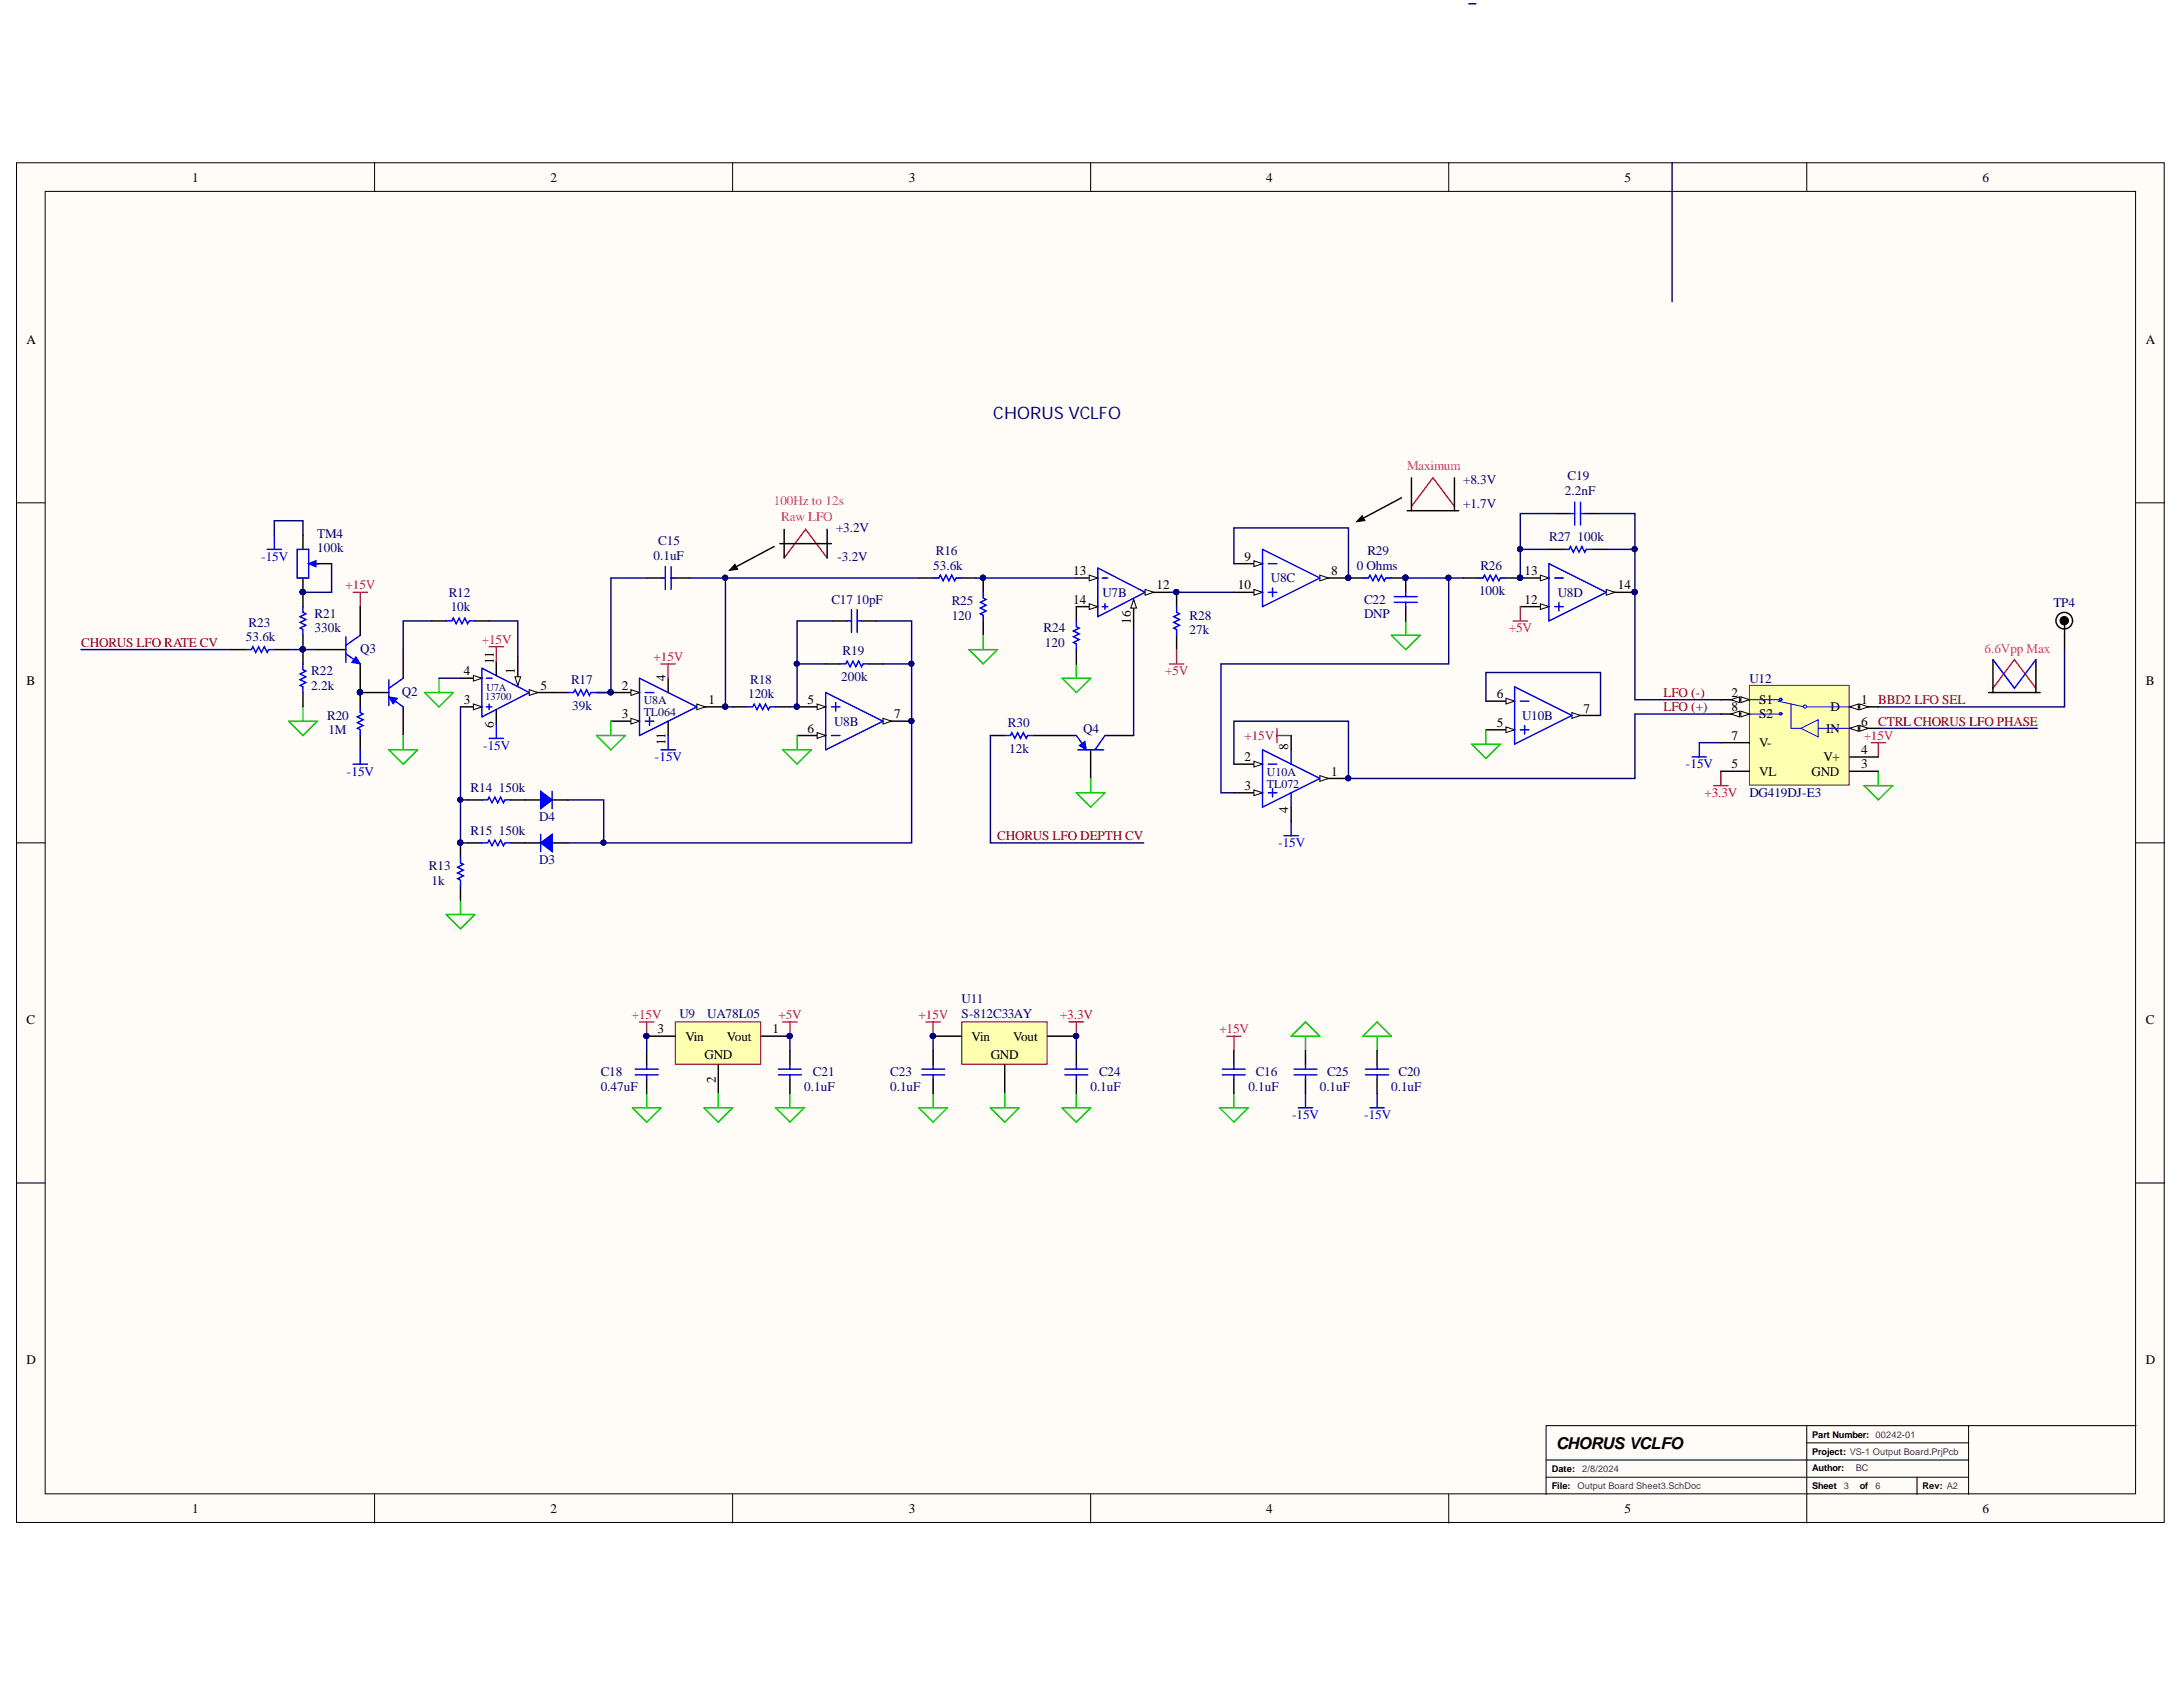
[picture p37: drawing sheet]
<svg xmlns="http://www.w3.org/2000/svg" width="279mm" height="216mm" viewBox="0 0 279 216" stroke-linecap="round" stroke-linejoin="round" font-family="sans-serif">
<defs><g id="words">
<text font-size="2.2" fill="#000080" x="127.1" y="53.6">CHORUS VCLFO</text>
<text font-size="2.1" x="199.2" y="185.5">CHORUS VCLFO</text>
<g font-size="1.7">
<text x="24.6" y="23.3">1</text>
<text x="70.5" y="23.3">2</text>
<text x="116.3" y="23.3">3</text>
<text x="162.1" y="23.3">4</text>
<text x="207.9" y="23.3">5</text>
<text x="253.8" y="23.3">6</text>
<text x="3.4" y="44.1">A</text>
<text x="274.7" y="44.1">A</text>
<text x="159.3" y="71.8">9</text>
<text x="137.4" y="77.3">14</text>
<text x="137.4" y="73.6">13</text>
<text x="148" y="75.4">12</text>
<text x="158.4" y="75.4">10</text>
<text x="170.4" y="73.6">8</text>
<text x="195.1" y="73.6">13</text>
<text x="195.1" y="77.3">12</text>
<text x="207.1" y="75.4">14</text>
<text x="144.7" y="79.8" transform="rotate(-90 144.7 79.8)">16</text>
<text x="3.4" y="87.6">B</text>
<text x="59.4" y="86.4">4</text>
<text x="63.2" y="85" transform="rotate(-90 63.2 85)">11</text>
<text x="65.9" y="86.3" transform="rotate(-90 65.9 86.3)">1</text>
<text x="69.2" y="88.3">5</text>
<text x="79.6" y="88.3">2</text>
<text x="85.2" y="87.2" transform="rotate(-90 85.2 87.2)">4</text>
<text x="191.6" y="89.4">6</text>
<text x="221.6" y="89.2">2</text>
<text x="274.7" y="87.6">B</text>
<text x="59.4" y="90.1">3</text>
<text x="63.2" y="93.1" transform="rotate(-90 63.2 93.1)">6</text>
<text x="79.6" y="91.9">3</text>
<text x="85.2" y="95.4" transform="rotate(-90 85.2 95.4)">11</text>
<text x="90.7" y="90.1">1</text>
<text x="103.4" y="93.8">6</text>
<text x="103.4" y="90.1">5</text>
<text x="114.4" y="91.9">7</text>
<text x="164.9" y="96" transform="rotate(-90 164.9 96)">8</text>
<text x="191.6" y="93">5</text>
<text x="202.7" y="91.2">7</text>
<text x="221.6" y="94.7">7</text>
<text x="221.6" y="91">8</text>
<text x="225.2" y="90.1">S1</text>
<text x="225.2" y="95.6">V-</text>
<text x="225.2" y="91.9">S2</text>
<text x="233.7" y="93.8">IN</text>
<text x="234.3" y="91">D</text>
<text x="238.2" y="92.9">6</text>
<text x="238.2" y="90.1">1</text>
<text x="159.3" y="97.4">2</text>
<text x="159.3" y="101.1">3</text>
<text x="170.4" y="99.3">1</text>
<text x="221.6" y="98.3">5</text>
<text x="225.2" y="99.3">VL</text>
<text x="231.9" y="99.3">GND</text>
<text x="233.4" y="97.4">V+</text>
<text x="238.2" y="96.5">4</text>
<text x="238.2" y="98.3">3</text>
<text x="164.9" y="104.1" transform="rotate(-90 164.9 104.1)">4</text>
<text x="3.4" y="131.1">C</text>
<text x="274.7" y="131.1">C</text>
<text x="84.2" y="132.3">3</text>
<text x="87.7" y="133.2">Vin</text>
<text x="90.2" y="135.6">GND</text>
<text x="93" y="133.2">Vout</text>
<text x="98.9" y="132.3">1</text>
<text x="124.3" y="133.2">Vin</text>
<text x="126.8" y="135.6">GND</text>
<text x="129.7" y="133.2">Vout</text>
<text x="91.6" y="138.6" transform="rotate(-90 91.6 138.6)">2</text>
<text x="3.4" y="174.6">D</text>
<text x="274.7" y="174.6">D</text>
<text x="24.6" y="193.6">1</text>
<text x="70.5" y="193.6">2</text>
<text x="116.3" y="193.6">3</text>
<text x="162.1" y="193.6">4</text>
<text x="207.9" y="193.6">5</text>
<text x="253.8" y="193.6">6</text>
</g>
<g font-size="1.7" fill="#db3381">
<text x="99.1" y="64.6">100Hz to 12s</text>
<text x="180.1" y="60.2">Maximum</text>
<text x="100" y="66.6">Raw LFO</text>
<text x="254" y="83.6">6.6Vpp Max</text>
</g>
<g font-size="1.7" fill="#000080">
<text x="187.3" y="65">+1.7V</text>
<text x="187.3" y="61.9">+8.3V</text>
<text x="200.3" y="63.3">2.2nF</text>
<text x="200.6" y="61.5">C19</text>
<text x="40.6" y="70.7">100k</text>
<text x="40.6" y="68.8">TM4</text>
<text x="83.7" y="71.6">0.1uF</text>
<text x="84.2" y="69.8">C15</text>
<text x="107" y="68.1">+3.2V</text>
<text x="107.2" y="71.8">-3.2V</text>
<text x="119.8" y="71">R16</text>
<text x="175" y="71">R29</text>
<text x="198.3" y="69.2">R27</text>
<text x="201.9" y="69.2">100k</text>
<text x="57.4" y="76.4">R12</text>
<text x="106.4" y="77.3">C17</text>
<text x="109.5" y="77.3">10pF</text>
<text x="119.4" y="72.9">53.6k</text>
<text x="121.8" y="77.5">R25</text>
<text x="141.1" y="76.4">U7B</text>
<text x="162.7" y="74.5">U8C</text>
<text x="173.7" y="72.9">0 Ohms</text>
<text x="174.6" y="77.3">C22</text>
<text x="189.3" y="76.2">100k</text>
<text x="189.5" y="72.9">R26</text>
<text x="199.4" y="76.4">U8D</text>
<text x="262.8" y="77.6">TP4</text>
<text x="31.5" y="82">53.6k</text>
<text x="31.8" y="80.3">R23</text>
<text x="40.3" y="80.9">330k</text>
<text x="40.3" y="79.2">R21</text>
<text x="46.1" y="83.6">Q3</text>
<text x="57.7" y="78.2">10k</text>
<text x="107.8" y="83.9">R19</text>
<text x="121.8" y="79.3">120</text>
<text x="133.6" y="80.9">R24</text>
<text x="133.7" y="82.8">120</text>
<text x="152.3" y="81.1">27k</text>
<text x="152.3" y="79.3">R28</text>
<text x="174.6" y="79.2">DNP</text>
<text x="39.8" y="88.3">2.2k</text>
<text x="39.8" y="86.4">R22</text>
<text x="51.4" y="89">Q2</text>
<text x="73.1" y="87.5">R17</text>
<text x="95.8" y="89.4">120k</text>
<text x="96" y="87.5">R18</text>
<text x="107.7" y="87.2">200k</text>
<text x="223.9" y="87.4">U12</text>
<text x="41.9" y="92.1">R20</text>
<text x="42" y="94">1M</text>
<text x="73.3" y="90.8">39k</text>
<text x="106.7" y="92.9">U8B</text>
<text x="129" y="93">R30</text>
<text x="138.6" y="93.8">Q4</text>
<text x="194.8" y="92.1">U10B</text>
<text x="60.2" y="101.3">R14</text>
<text x="63.9" y="101.3">150k</text>
<text x="129.2" y="96.3">12k</text>
<text x="223.9" y="102">DG419DJ-E3</text>
<text x="60.2" y="106.8">R15</text>
<text x="63.9" y="106.8">150k</text>
<text x="69" y="105.1">D4</text>
<text x="54.9" y="111.4">R13</text>
<text x="55.2" y="113.2">1k</text>
<text x="69" y="110.6">D3</text>
<text x="87" y="130.2">U9</text>
<text x="90.5" y="130.2">UA78L05</text>
<text x="123.1" y="128.4">U11</text>
<text x="123.1" y="130.2">S-812C33AY</text>
<text x="76.9" y="137.8">C18</text>
<text x="104" y="137.8">C21</text>
<text x="113.9" y="137.8">C23</text>
<text x="140.7" y="137.8">C24</text>
<text x="160.7" y="137.8">C16</text>
<text x="169.8" y="137.8">C25</text>
<text x="179" y="137.8">C20</text>
<text x="76.9" y="139.6">0.47uF</text>
<text x="102.9" y="139.6">0.1uF</text>
<text x="113.9" y="139.6">0.1uF</text>
<text x="139.6" y="139.6">0.1uF</text>
<text x="159.8" y="139.6">0.1uF</text>
<text x="168.9" y="139.6">0.1uF</text>
<text x="178.1" y="139.6">0.1uF</text>
</g>
<g font-size="1.7" fill="#00f">
<text x="33.4" y="71.8">-15V</text>
<text x="61.8" y="96">-15V</text>
<text x="44.4" y="99.3">-15V</text>
<text x="83.8" y="97.4">-15V</text>
<text x="215.8" y="98.3">-15V</text>
<text x="163.6" y="108.4">-15V</text>
<text x="165.4" y="143.2">-15V</text>
<text x="174.6" y="143.2">-15V</text>
</g>
<g font-size="1.7" fill="#c06">
<text x="44.2" y="75.4">+15V</text>
<text x="61.7" y="82.5">+15V</text>
<text x="193.1" y="80.9">+5V</text>
<text x="83.7" y="84.6">+15V</text>
<text x="149.1" y="86.4">+5V</text>
<text x="159.3" y="94.7">+15V</text>
<text x="238.5" y="94.7">+15V</text>
<text x="80.9" y="130.4">+15V</text>
<text x="99.6" y="130.4">+5V</text>
<text x="117.6" y="130.4">+15V</text>
<text x="156.1" y="132.3">+15V</text>
</g>
<g font-size="1.7" fill="#800000">
<text x="10.4" y="82.8">CHORUS LFO RATE CV</text>
<text x="212.9" y="89.2">LFO (-)</text>
<text x="212.9" y="91">LFO (+)</text>
<text x="240.4" y="92.9">CTRL CHORUS LFO PHASE</text>
<text x="240.4" y="90.1">BBD2 LFO SEL</text>
<text x="127.6" y="107.5">CHORUS LFO DEPTH CV</text>
</g>
<g font-size="1.7" fill="#ee0e22">
<text x="218.1" y="102">+3.3V</text>
<text x="135.7" y="130.4">+3.3V</text>
</g>
<g font-size="1.5" fill="#000080">
<text x="82.4" y="91.6">TL064</text>
<text x="82.4" y="90.1">U8A</text>
<text x="162.2" y="100.8">TL072</text>
<text x="162.2" y="99.3">U10A</text>
</g>
<g font-size="1.4" fill="#000080">
<text x="62.1" y="89.6">13700</text>
<text x="62.3" y="88.4">U7A</text>
</g>
<g font-size="1.2">
<text x="231.9" y="184">Part Number: 00242-01</text>
<text x="198.6" y="188.4">Date:</text>
<text x="198.6" y="190.6">File:</text>
<text x="231.9" y="190.6">Sheet</text>
<text x="231.9" y="188.3">Author:</text>
<text x="231.9" y="186.2">Project: VS-1 Output Board.PrjPcb</text>
<text x="238" y="190.6">of</text>
<text x="246.1" y="190.6">Rev: A2</text>
</g>
<g font-size="1.2" fill="#434343">
<text x="201.9" y="190.6">Output Board Sheet3.SchDoc</text>
<text x="202.5" y="188.4">2/8/2024</text>
<text x="236" y="190.6">3</text>
<text x="237.5" y="188.3">BC</text>
<text x="240.1" y="190.6">6</text>
</g>
</g></defs>
<g fill="#fffcf8" stroke="#000" stroke-width=".13">
<path d="M2.1 20.8h274.9v174h-274.9z"/>
<path d="M5.8 24.5h267.5v166.7h-267.5z"/>
</g>
<g fill="none" stroke="#000" stroke-width=".13">
<path d="M47.9 20.8v3.7M93.8 20.8v3.7M139.6 20.8v3.7M185.4 20.8v3.7M231.2 20.8v3.7M2.1 64.4h3.7M273.4 64.4h3.7M2.1 107.9h3.7M273.4 107.9h3.7M2.1 151.4h3.7M273.4 151.4h3.7M47.9 191.3v3.6"/>
<path d="M93.8 191.3v3.6M139.6 191.3v3.6M185.4 191.3v3.6M197.9 189.1h54.1M197.9 186.9h54.1M231.2 182.5v12.4M231.2 184.7h20.8M245.4 189.1v2.2M252 182.5h-54.1v8.8M273.4 182.5h-21.4v8.8"/>
</g>
<path d="M46.1 88.6h3.7M51.6 83.1v3.7M51.6 90.5v3.6M70.9 88.6h1.8M76.4 88.6h1.8M93.8 90.5h1.8M99.3 90.5h1.8" fill="none" stroke="#000" stroke-width=".18"/>
<path d="M49.8 87v3.3M50.3 89.5l1.3 1M51.6 86.8l-1.8 1.3M72.7 88.6h.7l.2-.3 .4 .7 .3-.7 .4 .7 .4-.7 .3 .7 .2-.4h.8M95.6 90.5h.7l.2-.4 .4 .7 .3-.7 .4 .7 .4-.7 .3 .7 .2-.3h.8" fill="none" stroke="#00f" stroke-width=".18"/>
<g fill="#000080" stroke="#000080" stroke-width=".13">
<circle cx="78.1" cy="88.6" r=".33"/>
<circle cx="46.1" cy="88.6" r=".33"/>
</g>
<path d="M49.8 89.2l1.1 .2-.6 .7z" fill="#00f"/>
<path d="M49.8 89.2l1.1 .2-.6 .7z" fill="none" stroke="#00f" stroke-width=".13"/>
<g fill="#000080" stroke="#000080" stroke-width=".13">
<circle cx="46.1" cy="88.6" r=".33"/>
<circle cx="38.7" cy="83.1" r=".33"/>
<circle cx="38.7" cy="75.8" r=".33"/>
</g>
<path d="M38.8 75.8v1.8M82.8 74h1.8M86.4 74h1.9M106.6 79.5h1.8M110.3 79.5h1.8M194.6 74h3.6M38.8 81.3v1.8M46.1 88.6v1.9M46.1 94.1v1.9M105.7 85h1.8M111.2 85h1.8" fill="none" stroke="#000" stroke-width=".18"/>
<path d="M38.8 77.6v.8l.3 .2-.7 .3 .7 .4-.7 .4 .7 .3-.7 .4 .4 .2v.7M84.6 74h.6M85.2 72.5v2.9M85.9 72.5v2.9M85.9 74h.5M108.4 79.5h.6M109 78v2.9M109.7 78v2.9M109.7 79.5h.6M46.1 90.5v.7l.4 .2-.8 .3 .8 .4-.8 .4 .8 .3-.8 .4 .4 .2v.7M107.5 85h.7l.2-.4 .4 .7 .4-.7 .3 .7 .4-.7 .4 .7 .1-.3h.8" fill="none" stroke="#00f" stroke-width=".18"/>
<path d="M197.1 73.6l1.1 .4-1.1 .3z" fill="#fffcf8"/>
<path d="M197.1 73.6l1.1 .4-1.1 .3z" fill="none" stroke="#000" stroke-width=".13"/>
<circle cx="194.5" cy="73.9" r=".33" fill="#000080" stroke="#000080" stroke-width=".13"/>
<path d="M194.6 77.6h3.6" fill="none" stroke="#000" stroke-width=".18"/>
<path d="M197.1 77.3l1.1 .3-1.1 .4z" fill="#fffcf8"/>
<path d="M197.1 77.3l1.1 .3-1.1 .4z" fill="none" stroke="#000" stroke-width=".13"/>
<path d="M205.6 75.8h3.6" fill="none" stroke="#000" stroke-width=".18"/>
<path d="M205.6 75.4l1.1 .4-1.1 .4z" fill="#fffcf8"/>
<path d="M205.6 75.4l1.1 .4-1.1 .4z" fill="none" stroke="#000" stroke-width=".13"/>
<g fill="#000080" stroke="#000080" stroke-width=".13">
<circle cx="209.2" cy="75.8" r=".33"/>
<circle cx="194.5" cy="73.9" r=".33"/>
</g>
<path d="M198.2 72.1l7.4 3.7-7.4 3.7zM199 74h1.1M199 77.6h1.1M199.5 77.1v1.1" fill="none" stroke="#00f" stroke-width=".18"/>
<path d="M102 94.1h3.7" fill="none" stroke="#000" stroke-width=".18"/>
<path d="M104.6 93.8l1.1 .3-1.1 .4z" fill="#fffcf8"/>
<path d="M104.6 93.8l1.1 .3-1.1 .4z" fill="none" stroke="#000" stroke-width=".13"/>
<path d="M102 90.5h3.7" fill="none" stroke="#000" stroke-width=".18"/>
<path d="M104.6 90.1l1.1 .4-1.1 .3z" fill="#fffcf8"/>
<path d="M104.6 90.1l1.1 .4-1.1 .3z" fill="none" stroke="#000" stroke-width=".13"/>
<circle cx="102" cy="90.4" r=".33" fill="#000080" stroke="#000080" stroke-width=".13"/>
<path d="M113 92.3h3.7" fill="none" stroke="#000" stroke-width=".18"/>
<path d="M113 91.9l1.1 .4-1.1 .4z" fill="#fffcf8"/>
<path d="M113 91.9l1.1 .4-1.1 .4z" fill="none" stroke="#000" stroke-width=".13"/>
<g fill="#000080" stroke="#000080" stroke-width=".13">
<circle cx="116.6" cy="92.3" r=".33"/>
<circle cx="102" cy="90.4" r=".33"/>
</g>
<path d="M105.7 88.6l7.3 3.7-7.3 3.7zM106.4 94.1h1.1M106.4 90.5h1.1M107 89.9v1.1" fill="none" stroke="#00f" stroke-width=".18"/>
<path d="M78.2 88.6h3.7" fill="none" stroke="#000" stroke-width=".18"/>
<path d="M80.8 88.3l1.1 .3-1.1 .4z" fill="#fffcf8"/>
<path d="M80.8 88.3l1.1 .3-1.1 .4z" fill="none" stroke="#000" stroke-width=".13"/>
<circle cx="78.1" cy="88.6" r=".33" fill="#000080" stroke="#000080" stroke-width=".13"/>
<path d="M78.2 92.3h3.7" fill="none" stroke="#000" stroke-width=".18"/>
<path d="M80.8 91.9l1.1 .4-1.1 .4z" fill="#fffcf8"/>
<path d="M80.8 91.9l1.1 .4-1.1 .4z" fill="none" stroke="#000" stroke-width=".13"/>
<path d="M89.2 90.5h3.6" fill="none" stroke="#000" stroke-width=".18"/>
<path d="M89.2 90.1l1.1 .4-1.1 .3z" fill="#fffcf8"/>
<path d="M89.2 90.1l1.1 .4-1.1 .3z" fill="none" stroke="#000" stroke-width=".13"/>
<g fill="#000080" stroke="#000080" stroke-width=".13">
<circle cx="92.8" cy="90.4" r=".33"/>
<circle cx="78.1" cy="88.6" r=".33"/>
</g>
<path d="M119.4 74h.8l.1-.4 .4 .7 .4-.7 .3 .7 .4-.7 .4 .7 .2-.3h.7M81.9 86.8l7.3 3.7-7.3 3.6zM82.6 88.6h1.1M82.6 92.3h1.1M83.1 91.7v1.1" fill="none" stroke="#00f" stroke-width=".18"/>
<path d="M117.6 74h1.8M123.1 74h1.8M157.9 72.1h3.7M85.5 86.8v1.8M85.5 92.3v1.8" fill="none" stroke="#000" stroke-width=".18"/>
<path d="M36.9 92.3h3.7l-1.8 1.8zM38.8 90.5v1.8" fill="none" stroke="#0c0" stroke-width=".18"/>
<path d="M160.5 71.8l1.1 .3-1.1 .4z" fill="#fffcf8"/>
<path d="M160.5 71.8l1.1 .3-1.1 .4z" fill="none" stroke="#000" stroke-width=".13"/>
<path d="M157.9 75.8h3.7" fill="none" stroke="#000" stroke-width=".18"/>
<path d="M160.5 75.4l1.1 .4-1.1 .4z" fill="#fffcf8"/>
<path d="M160.5 75.4l1.1 .4-1.1 .4z" fill="none" stroke="#000" stroke-width=".13"/>
<path d="M168.9 74h3.7" fill="none" stroke="#000" stroke-width=".18"/>
<path d="M168.9 73.6l1.1 .4-1.1 .3z" fill="#fffcf8"/>
<path d="M168.9 73.6l1.1 .4-1.1 .3z" fill="none" stroke="#000" stroke-width=".13"/>
<circle cx="172.6" cy="73.9" r=".33" fill="#000080" stroke="#000080" stroke-width=".13"/>
<path d="M161.6 70.3l7.3 3.7-7.3 3.6zM162.3 72.1h1.1M162.3 75.8h1.1M162.9 75.3v1.1M137.8 94.1l.9 1.3M137.9 96h3.3M141.4 94.1l-1.3 1.9" fill="none" stroke="#00f" stroke-width=".18"/>
<path d="M134.1 94.1h3.7M139.6 96v3.6M141.4 94.1h3.7" fill="none" stroke="#000" stroke-width=".18"/>
<path d="M138.1 95.4l.8-.5 .1 1.1z" fill="#00f"/>
<path d="M138.1 95.4l.8-.5 .1 1.1z" fill="none" stroke="#00f" stroke-width=".13"/>
<path d="M135.9 86.8h3.7l-1.8 1.8zM137.8 85v1.8M139.6 99.6v1.9M137.8 101.5h3.6l-1.8 1.8z" fill="none" stroke="#0c0" stroke-width=".18"/>
<path d="M38.8 68.5v1.8M38.8 74v1.8" fill="none" stroke="#000" stroke-width=".18"/>
<circle cx="38.7" cy="75.8" r=".33" fill="#000080" stroke="#000080" stroke-width=".13"/>
<path d="M39.9 72.1h.9" fill="none" stroke="#00f" stroke-width=".18"/>
<path d="M39.5 72.1l.9-.3v.7z" fill="#00f"/>
<path d="M34.2 70.3h1.8M35.1 68.5v1.8M38 70.3h1.5v3.7h-1.5zM39.5 72.1l.9-.3v.7zM137.8 79.5v.7l.3 .2-.7 .4 .7 .3-.7 .4 .7 .4-.7 .3 .4 .2v.7M176.3 139.9v1.9M175.3 141.8h1.9" fill="none" stroke="#00f" stroke-width=".18"/>
<g fill="none" stroke="#000" stroke-width=".18">
<path d="M40.6 72.1h1.8M137.8 77.6v1.9M264.2 79.5v3.6M137.8 83.1v1.9M254.5 88.6h6.6M255.1 84.4v4.2M260.6 84.4v4.2"/>
<circle cx="264.2" cy="79.4" r="1.06"/>
</g>
<circle cx="38.7" cy="75.8" r=".33" fill="#000080" stroke="#000080" stroke-width=".13"/>
<circle cx="264.2" cy="79.4" r=".51" fill="#000" stroke="#000" stroke-width=".18"/>
<path d="M157.9 139.9v1.9M174.4 132.6l1.9-1.8 1.8 1.8zM176.3 132.6v1.8M156.1 141.8h3.7l-1.9 1.8z" fill="none" stroke="#0c0" stroke-width=".18"/>
<path d="M157 132.6h1.8M157.9 132.6v1.8" fill="none" stroke="#c06" stroke-width=".18"/>
<path d="M255.1 88.1l2.7-3.7 2.8 3.7" fill="none" stroke="#ee0e22" stroke-width=".18"/>
<path d="M123.1 130.8h10.9v5.4h-10.9z" fill="#ffffb0" stroke="#800000" stroke-width=".13"/>
<path d="M99.8 69.6h6.6M100.4 67.7v3.7M105.9 67.7v3.7M58.9 90.5h2.8M119.4 132.6h3.7M128.6 136.3v3.6M134.1 132.6h3.7" fill="none" stroke="#000" stroke-width=".18"/>
<g fill="#000080" stroke="#000080" stroke-width=".13">
<circle cx="119.4" cy="132.6" r=".33"/>
<circle cx="137.7" cy="132.6" r=".33"/>
</g>
<path d="M45.2 75.8h1.8M46.1 75.8v1.8M118.5 130.8h1.8M119.4 130.8v1.8" fill="none" stroke="#c06" stroke-width=".18"/>
<path d="M100.4 71.4l2.7-3.7 2.8 3.7M136.8 130.8h1.9M137.8 130.8v1.8" fill="none" stroke="#ee0e22" stroke-width=".18"/>
<path d="M49.8 96h3.6l-1.8 1.8zM51.6 94.1v1.9M54.4 88.6h3.6l-1.8 1.9zM56.2 86.8v1.8M119.4 139.9v1.9M128.6 139.9v1.9M137.8 139.9v1.9M165.3 132.6l1.8-1.8 1.8 1.8zM167.1 132.6v1.8M117.6 141.8h3.7l-1.9 1.8zM126.8 141.8h3.6l-1.8 1.8zM135.9 141.8h3.7l-1.8 1.8z" fill="none" stroke="#0c0" stroke-width=".18"/>
<path d="M45.2 97.8h1.8M46.1 96v1.8M167.1 139.9v1.9M166.2 141.8h1.8" fill="none" stroke="#00f" stroke-width=".18"/>
<path d="M60.6 90.1l1.1 .4-1.1 .3z" fill="#fffcf8"/>
<path d="M60.6 90.1l1.1 .4-1.1 .3z" fill="none" stroke="#000" stroke-width=".13"/>
<path d="M58.9 86.8h2.8" fill="none" stroke="#000" stroke-width=".18"/>
<path d="M60.6 86.4l1.1 .4-1.1 .4z" fill="#fffcf8"/>
<path d="M60.6 86.4l1.1 .4-1.1 .4z" fill="none" stroke="#000" stroke-width=".13"/>
<path d="M61.7 85.5l6 3.1-6 3.1z" fill="none" stroke="#00f" stroke-width=".18"/>
<path d="M66.3 84.1v3.6" fill="none" stroke="#000" stroke-width=".18"/>
<path d="M65.9 86.6h.7l-.3 1.1z" fill="#fffcf8"/>
<path d="M65.9 86.6h.7l-.3 1.1z" fill="none" stroke="#000" stroke-width=".13"/>
<path d="M62.2 86.8h.8M62.2 90.5h.8M62.6 90.1v.7" fill="none" stroke="#00f" stroke-width=".18"/>
<path d="M63.5 84.6v1.8M63.5 90.8v1.9M67.7 88.6h3.2" fill="none" stroke="#000" stroke-width=".18"/>
<path d="M67.7 88.3l1.1 .3-1.1 .4z" fill="#fffcf8"/>
<path d="M67.7 88.3l1.1 .3-1.1 .4z" fill="none" stroke="#000" stroke-width=".13"/>
<path d="M137.8 77.6h2.7" fill="none" stroke="#000" stroke-width=".18"/>
<path d="M139.4 77.3l1.1 .3-1.1 .4z" fill="#fffcf8"/>
<path d="M139.4 77.3l1.1 .3-1.1 .4z" fill="none" stroke="#000" stroke-width=".13"/>
<path d="M137.8 74h2.7" fill="none" stroke="#000" stroke-width=".18"/>
<path d="M139.4 73.6l1.1 .4-1.1 .3z" fill="#fffcf8"/>
<path d="M139.4 73.6l1.1 .4-1.1 .3z" fill="none" stroke="#000" stroke-width=".13"/>
<path d="M140.5 72.7l6.1 3.1-6.1 3.1z" fill="none" stroke="#00f" stroke-width=".18"/>
<path d="M145.1 76.7v3.7" fill="none" stroke="#000" stroke-width=".18"/>
<path d="M145.1 76.7l.4 1.1h-.8z" fill="#fffcf8"/>
<path d="M145.1 76.7l.4 1.1h-.8z" fill="none" stroke="#000" stroke-width=".13"/>
<path d="M141.1 74h.7M141.1 77.6h.7M141.4 77.3v.7" fill="none" stroke="#00f" stroke-width=".18"/>
<path d="M146.6 75.8h3.1" fill="none" stroke="#000" stroke-width=".18"/>
<path d="M146.6 75.4l1.1 .4-1.1 .4z" fill="#fffcf8"/>
<path d="M146.6 75.4l1.1 .4-1.1 .4z" fill="none" stroke="#000" stroke-width=".13"/>
<path d="M57.1 117h3.7l-1.9 1.9zM58.9 115.2v1.8" fill="none" stroke="#0c0" stroke-width=".18"/>
<path d="M67.2 102.4h1.9" fill="none" stroke="#000" stroke-width=".18"/>
<path d="M70.7 101.3v2.2" fill="none" stroke="#00f" stroke-width=".18"/>
<path d="M69.2 101.3l1.5 1.1-1.5 1.1z" fill="#00f"/>
<path d="M69.2 101.3l1.5 1.1-1.5 1.1zM69.2 106.8v2.2" fill="none" stroke="#00f" stroke-width=".18"/>
<path d="M70.8 102.4h1.9M70.8 107.9h1.9" fill="none" stroke="#000" stroke-width=".18"/>
<path d="M69.2 107.9l1.5-1.1v2.2z" fill="#00f"/>
<g fill="none" stroke="#00f" stroke-width=".18">
<path d="M57.1 79.5h.7l.2-.4 .4 .7 .4-.7 .3 .7 .4-.7 .4 .7 .1-.3h.8M125.8 75.8v.7l.4 .2-.7 .4 .7 .4-.7 .3 .7 .4-.7 .4 .3 .1v.8M150.6 77.6v.8l.4 .2-.8 .3 .8 .4-.8 .4 .8 .3-.8 .4 .4 .2v.7M189.1 74h.7l.2-.4 .4 .7 .3-.7 .4 .7 .4-.7 .3 .7 .2-.3h.8M200.1 70.3h.7l.2-.4 .4 .8 .3-.8 .4 .8 .4-.8 .3 .8 .2-.4h.7M201 65.7h.5M201.5 64.3v2.9M202.3 64.3v2.9M202.3 65.7h.5M31.4 83.1h.8l.2-.3 .3 .7 .4-.7 .4 .7 .3-.7 .4 .7 .2-.4h.7M38.8 85v.7l.3 .2-.7 .3 .7 .4-.7 .4 .7 .3-.7 .4 .4 .2v.7M44.3 83.7l1.8 1.3"/>
<path d="M44.3 81.5v3.3M46.1 81.3l-1.8 1.3M62.6 94.5h1.8M63.5 92.7v1.8M84.6 96h1.8M85.5 94.1v1.9M128.6 94.1h.7l.2-.3 .4 .7 .3-.7 .4 .7 .4-.7 .3 .7 .2-.4h.8M216.6 96.9h1.8M217.5 95v1.9M255.1 84.4l2.7 3.7 2.8-3.7M58.9 109.7v.7l.4 .2-.7 .4 .7 .4-.7 .3 .7 .4-.7 .4 .3 .1v.8M61.7 102.4h.7l.2-.4 .4 .7 .3-.7 .4 .7 .4-.7 .3 .7 .2-.3h.8"/>
<path d="M61.7 107.9h.7l.2-.4 .4 .7 .3-.7 .4 .7 .4-.7 .3 .7 .2-.3h.8M69.2 107.9l1.5-1.1v2.2zM164.3 107h1.9M165.3 105.1v1.9M118 137.6h2.9M118 136.8h2.9M119.4 136.3v.5M119.4 137.6v.5M136.3 137.6h2.9M136.3 136.8h2.9M137.8 136.3v.5M137.8 137.6v.5"/>
<path d="M156.5 137.6h2.9M156.5 136.8h2.9M157.9 136.3v.5M157.9 137.6v.5M165.6 137.6h3M165.6 136.8h3M167.1 136.3v.5M167.1 137.6v.5M174.8 137.6h2.9M174.8 136.8h2.9M176.3 136.3v.5M176.3 137.6v.5"/>
</g>
<g fill="none" stroke="#000" stroke-width=".18">
<path d="M46.1 77.6v3.7M55.3 79.5h1.8M60.8 79.5h1.8M99.1 69.9l-5.5 3M125.8 74v1.8M125.8 79.5v1.8M150.6 75.8v1.8M187.3 74h1.8M192.8 74h1.8M198.2 70.3h1.9M199.2 65.7h1.8M202.8 65.7h1.9"/>
<path d="M203.7 70.3h1.9M29.6 83.1h1.8M35.1 83.1h1.8M38.8 83.1v1.9M38.8 88.6v1.9M40.6 83.1h3.7M46.1 85v3.6M126.8 94.1h1.8M132.3 94.1h1.8M150.6 81.3v1.8M58.9 107.9v1.8M58.9 113.4v1.8"/>
<path d="M59.9 107.9h1.8M59.9 102.4h1.8M65.4 107.9h3.7M65.4 102.4h1.8M119.4 134.4v1.9M119.4 138.1v1.8M137.8 134.4v1.9M137.8 138.1v1.8M157.9 134.4v1.9M157.9 138.1v1.8M167.1 134.4v1.9M167.1 138.1v1.8"/>
<path d="M176.3 134.4v1.9M176.3 138.1v1.8"/>
</g>
<path d="M76.4 94.1h3.6l-1.8 1.9zM78.2 92.3v1.8M100.2 96h3.6l-1.8 1.8zM102 94.1v1.9M124 83.1h3.7l-1.9 1.9zM125.8 81.3v1.8M240.4 98.7v1.8M238.6 100.5h3.6l-1.8 1.9z" fill="none" stroke="#0c0" stroke-width=".18"/>
<path d="M62.6 82.8h1.8M63.5 82.8v1.8M84.6 85h1.8M85.5 85v1.8M163.4 93.2v1.8M163.4 94.1h1.9M239.5 95h1.8M240.4 95v1.9" fill="none" stroke="#c06" stroke-width=".18"/>
<path d="M94.1 72.2l.3 .7-1.1 .1z" fill="#000"/>
<path d="M94.1 72.2l.3 .7-1.1 .1z" fill="none" stroke="#000" stroke-width=".13"/>
<g fill="#000080" stroke="#000080" stroke-width=".13">
<circle cx="125.8" cy="73.9" r=".33"/>
<circle cx="58.9" cy="107.8" r=".33"/>
<circle cx="38.7" cy="83.1" r=".33"/>
<circle cx="150.6" cy="75.8" r=".33"/>
<circle cx="194.5" cy="73.9" r=".33"/>
<circle cx="46.1" cy="88.6" r=".33"/>
</g>
<path d="M220.2 98.7v1.8M219.3 100.5h1.9" fill="none" stroke="#ee0e22" stroke-width=".18"/>
<path d="M45.6 84.1l.5 .9-1.1-.2z" fill="#00f"/>
<path d="M45.6 84.1l.5 .9-1.1-.2z" fill="none" stroke="#00f" stroke-width=".13"/>
<circle cx="46.1" cy="88.6" r=".33" fill="#000080" stroke="#000080" stroke-width=".13"/>
<path d="M190.2 89.7h3.7" fill="none" stroke="#000" stroke-width=".18"/>
<path d="M192.8 89.4l1.1 .3-1.1 .4z" fill="#fffcf8"/>
<path d="M192.8 89.4l1.1 .3-1.1 .4z" fill="none" stroke="#000" stroke-width=".13"/>
<path d="M190.2 93.4h3.7" fill="none" stroke="#000" stroke-width=".18"/>
<path d="M192.8 93l1.1 .4-1.1 .4z" fill="#fffcf8"/>
<path d="M192.8 93l1.1 .4-1.1 .4z" fill="none" stroke="#000" stroke-width=".13"/>
<path d="M201.2 91.6h3.6" fill="none" stroke="#000" stroke-width=".18"/>
<path d="M201.2 91.2l1.1 .4-1.1 .3z" fill="#fffcf8"/>
<path d="M201.2 91.2l1.1 .4-1.1 .3z" fill="none" stroke="#000" stroke-width=".13"/>
<path d="M193.9 87.9l7.3 3.7-7.3 3.6zM194.6 89.7h1.1M194.6 93.4h1.1M195.1 92.8v1.1" fill="none" stroke="#00f" stroke-width=".18"/>
<path d="M157.9 97.8h3.7" fill="none" stroke="#000" stroke-width=".18"/>
<path d="M160.5 97.4l1.1 .4-1.1 .4z" fill="#fffcf8"/>
<path d="M160.5 97.4l1.1 .4-1.1 .4z" fill="none" stroke="#000" stroke-width=".13"/>
<path d="M157.9 101.5h3.7" fill="none" stroke="#000" stroke-width=".18"/>
<path d="M160.5 101.1l1.1 .4-1.1 .3z" fill="#fffcf8"/>
<path d="M160.5 101.1l1.1 .4-1.1 .3z" fill="none" stroke="#000" stroke-width=".13"/>
<path d="M168.9 99.6h3.7" fill="none" stroke="#000" stroke-width=".18"/>
<path d="M168.9 99.3l1.1 .3-1.1 .4z" fill="#fffcf8"/>
<path d="M168.9 99.3l1.1 .3-1.1 .4z" fill="none" stroke="#000" stroke-width=".13"/>
<g fill="#000080" stroke="#000080" stroke-width=".13">
<circle cx="172.6" cy="99.6" r=".32"/>
<circle cx="172.6" cy="73.9" r=".33"/>
<circle cx="179.9" cy="73.9" r=".33"/>
</g>
<path d="M174.4 74h.8l.1-.4 .4 .7 .4-.7 .3 .7 .4-.7 .4 .7 .2-.3h.7M161.6 96l7.3 3.6-7.3 3.7zM162.3 97.8h1.1M165.3 96v1.8M162.3 101.5h1.1M162.9 100.9v1.1M165.3 101.5v1.8" fill="none" stroke="#00f" stroke-width=".18"/>
<path d="M172.6 74h1.8M178.1 74h1.8M165.3 94.1v1.9M165.3 103.3v1.8" fill="none" stroke="#000" stroke-width=".18"/>
<path d="M179.9 79.5v1.8M178.1 81.3h3.7l-1.9 1.8zM188.4 95.2h3.6l-1.8 1.9zM190.2 93.4v1.8" fill="none" stroke="#0c0" stroke-width=".18"/>
<path d="M86.4 130.8h11v5.4h-11z" fill="#ffffb0" stroke="#800000" stroke-width=".13"/>
<g fill="none" stroke="#000" stroke-width=".18">
<path d="M179.4 63.7l-5.5 2.9M179.9 74v1.8M179.9 77.6v1.9M180.1 65.4h6.6M180.7 61.1v4.3M186.2 61.1v4.3M82.8 132.6h3.6M82.8 134.4v1.9M82.8 138.1v1.8M91.9 136.3v3.6M97.4 132.6h3.7M101.1 134.4v1.9"/>
<path d="M101.1 138.1v1.8"/>
</g>
<g fill="#000080" stroke="#000080" stroke-width=".13">
<circle cx="101.1" cy="132.6" r=".33"/>
<circle cx="82.7" cy="132.6" r=".33"/>
<circle cx="179.9" cy="73.9" r=".33"/>
<circle cx="38.7" cy="83.1" r=".33"/>
<circle cx="38.7" cy="75.8" r=".33"/>
<circle cx="58.9" cy="107.8" r=".33"/>
<circle cx="58.9" cy="102.3" r=".33"/>
<circle cx="77.2" cy="107.8" r=".33"/>
<circle cx="78.1" cy="88.6" r=".33"/>
<circle cx="116.6" cy="84.9" r=".33"/>
<circle cx="116.6" cy="92.3" r=".33"/>
<circle cx="92.8" cy="90.4" r=".33"/>
<circle cx="92.8" cy="73.9" r=".33"/>
<circle cx="102" cy="90.4" r=".33"/>
<circle cx="102" cy="84.9" r=".33"/>
<circle cx="125.8" cy="73.9" r=".33"/>
<circle cx="150.6" cy="75.8" r=".33"/>
<circle cx="185.4" cy="73.9" r=".33"/>
<circle cx="172.6" cy="99.6" r=".32"/>
<circle cx="172.6" cy="73.9" r=".33"/>
<circle cx="194.5" cy="70.3" r=".33"/>
<circle cx="194.5" cy="73.9" r=".33"/>
<circle cx="209.2" cy="70.3" r=".33"/>
<circle cx="209.2" cy="75.8" r=".33"/>
<circle cx="119.4" cy="132.6" r=".33"/>
<circle cx="137.7" cy="132.6" r=".33"/>
</g>
<path d="M82.8 139.9v1.9M91.9 139.9v1.9M101.1 139.9v1.9M80.9 141.8h3.7l-1.8 1.8zM90.1 141.8h3.7l-1.9 1.8zM99.3 141.8h3.6l-1.8 1.8z" fill="none" stroke="#0c0" stroke-width=".18"/>
<path d="M178.5 76.4h2.9M178.5 77.1h2.9M179.9 75.8v.6M179.9 77.1v.5M81.3 137.6h2.9M81.3 136.8h2.9M82.8 136.3v.5M82.8 137.6v.5M99.6 137.6h3M99.6 136.8h3M101.1 136.3v.5M101.1 137.6v.5" fill="none" stroke="#00f" stroke-width=".18"/>
<path d="M193.7 79.5h1.8M194.6 77.6v1.9M149.7 85h1.8M150.6 83.1v1.9M81.9 130.8h1.8M82.8 130.8v1.8M100.2 130.8h1.8M101.1 130.8v1.8" fill="none" stroke="#c06" stroke-width=".18"/>
<path d="M180.7 64.8l2.7-3.7 2.8 3.7" fill="none" stroke="#ee0e22" stroke-width=".18"/>
<path d="M174.3 66l.4 .6-1.1 .2z" fill="#000"/>
<path d="M174.3 66l.4 .6-1.1 .2z" fill="none" stroke="#000" stroke-width=".13"/>
<g fill="none" stroke="#000080" stroke-width=".18">
<path d="M188 .5h.9M214 20.8v17.8M35.1 68.5v-1.9h3.7v1.9M42.4 72.1v3.7h-3.6M55.3 79.5h-3.7v3.6M62.6 79.5h3.7v4.6M82.8 74h-4.6v14.6h-1.8M88.3 74h4.5v16.5h1M92.8 74h24.8M106.6 79.5h-4.6v11h-.9M112.1 79.5h4.6v28.4h-39.4M124.9 74h12.9"/>
<path d="M149.7 75.8h8.2M157.9 72.1v-4.5h14.7v6.4M179.9 74h7.4M185.4 74v11h-29.1v16.5h1.6M194.6 70.3h3.6M199.2 65.7h-4.6v8.3M204.7 65.7h4.5v23.8h11M205.6 70.3h3.6M10.4 83.1h19.2M36.9 83.1h3.7M56.2 86.8h2.7M102 85h3.7"/>
<path d="M113 85h3.7M126.8 94.1v13.8h19.6M145.1 80.4v13.7M190.2 89.7v-3.6h14.6v5.5M217.5 95h2.7M220.2 91.4h-11v8.2h-36.6v-7.3h-14.7v5.5M240.4 93.2h20.4M264.2 83.1v7.4h-23.8M58.9 107.9h1M58.9 102.4h1M72.7 102.4h4.6v5.5h-4.6M82.8 132.6v1.8"/>
<path d="M101.1 132.6v1.8M119.4 132.6v1.8M137.8 132.6v1.8"/>
</g>
<path d="M223.9 87.7h12.8v12.8h-12.8z" fill="#ffffb0" stroke="#800000" stroke-width=".13"/>
<path d="M220.2 89.5h3.7" fill="none" stroke="#000" stroke-width=".18"/>
<path d="M222.8 89.2l1.1 .3-1.1 .4z" fill="#fffcf8"/>
<path d="M222.8 89.2l1.1 .3-1.1 .4z" fill="none" stroke="#000" stroke-width=".13"/>
<path d="M221.5 89.5l1.1-.3v.7z" fill="#fffcf8"/>
<path d="M221.5 89.5l1.1-.3v.7z" fill="none" stroke="#000" stroke-width=".13"/>
<path d="M236.7 93.2h3.7" fill="none" stroke="#000" stroke-width=".18"/>
<path d="M236.7 93.2l1.1-.4v.8z" fill="#fffcf8"/>
<path d="M236.7 93.2l1.1-.4v.8z" fill="none" stroke="#000" stroke-width=".13"/>
<path d="M238 92.8l1.1 .4-1.1 .4z" fill="#fffcf8"/>
<path d="M238 92.8l1.1 .4-1.1 .4z" fill="none" stroke="#000" stroke-width=".13"/>
<path d="M236.7 96.9h3.7M236.7 90.5h3.7" fill="none" stroke="#000" stroke-width=".18"/>
<path d="M236.7 90.5l1.1-.4v.7z" fill="#fffcf8"/>
<path d="M236.7 90.5l1.1-.4v.7z" fill="none" stroke="#000" stroke-width=".13"/>
<path d="M238 90.1l1.1 .4-1.1 .3z" fill="#fffcf8"/>
<path d="M238 90.1l1.1 .4-1.1 .3z" fill="none" stroke="#000" stroke-width=".13"/>
<path d="M220.2 98.7h3.7M220.2 95h3.7M220.2 91.4h3.7M236.7 98.7h3.7" fill="none" stroke="#000" stroke-width=".18"/>
<path d="M231.3 90.5h5.4" fill="none" stroke="#00f" stroke-width=".13"/>
<path d="M222.8 91l1.1 .4-1.1 .3z" fill="#fffcf8"/>
<path d="M222.8 91l1.1 .4-1.1 .3z" fill="none" stroke="#000" stroke-width=".13"/>
<path d="M221.5 91.4l1.1-.4v.7z" fill="#fffcf8"/>
<path d="M221.5 91.4l1.1-.4v.7z" fill="none" stroke="#000" stroke-width=".13"/>
<g fill="none" stroke="#00f" stroke-width=".18">
<circle cx="227.9" cy="89.5" r=".15"/>
<circle cx="227.9" cy="91.3" r=".15"/>
</g>
<g fill="none" stroke="#00f" stroke-width=".13">
<path d="M223.9 89.5h3.9M223.9 91.4h3.9M227.6 89.7l3.2 .7M229.2 90.1v3.1h1.3M230.5 93.2l2.2-1.1v2.2zM232.7 93.2h4"/>
<circle cx="231" cy="90.4" r=".2"/>
</g>
<path d="M58.9 90.5v17.4" fill="none" stroke="#000080" stroke-width=".18"/>
<g fill="#000080" stroke="#000080" stroke-width=".13">
<circle cx="58.9" cy="107.8" r=".33"/>
<circle cx="58.9" cy="102.3" r=".33"/>
</g>
<use href="#words"/>
</svg>
